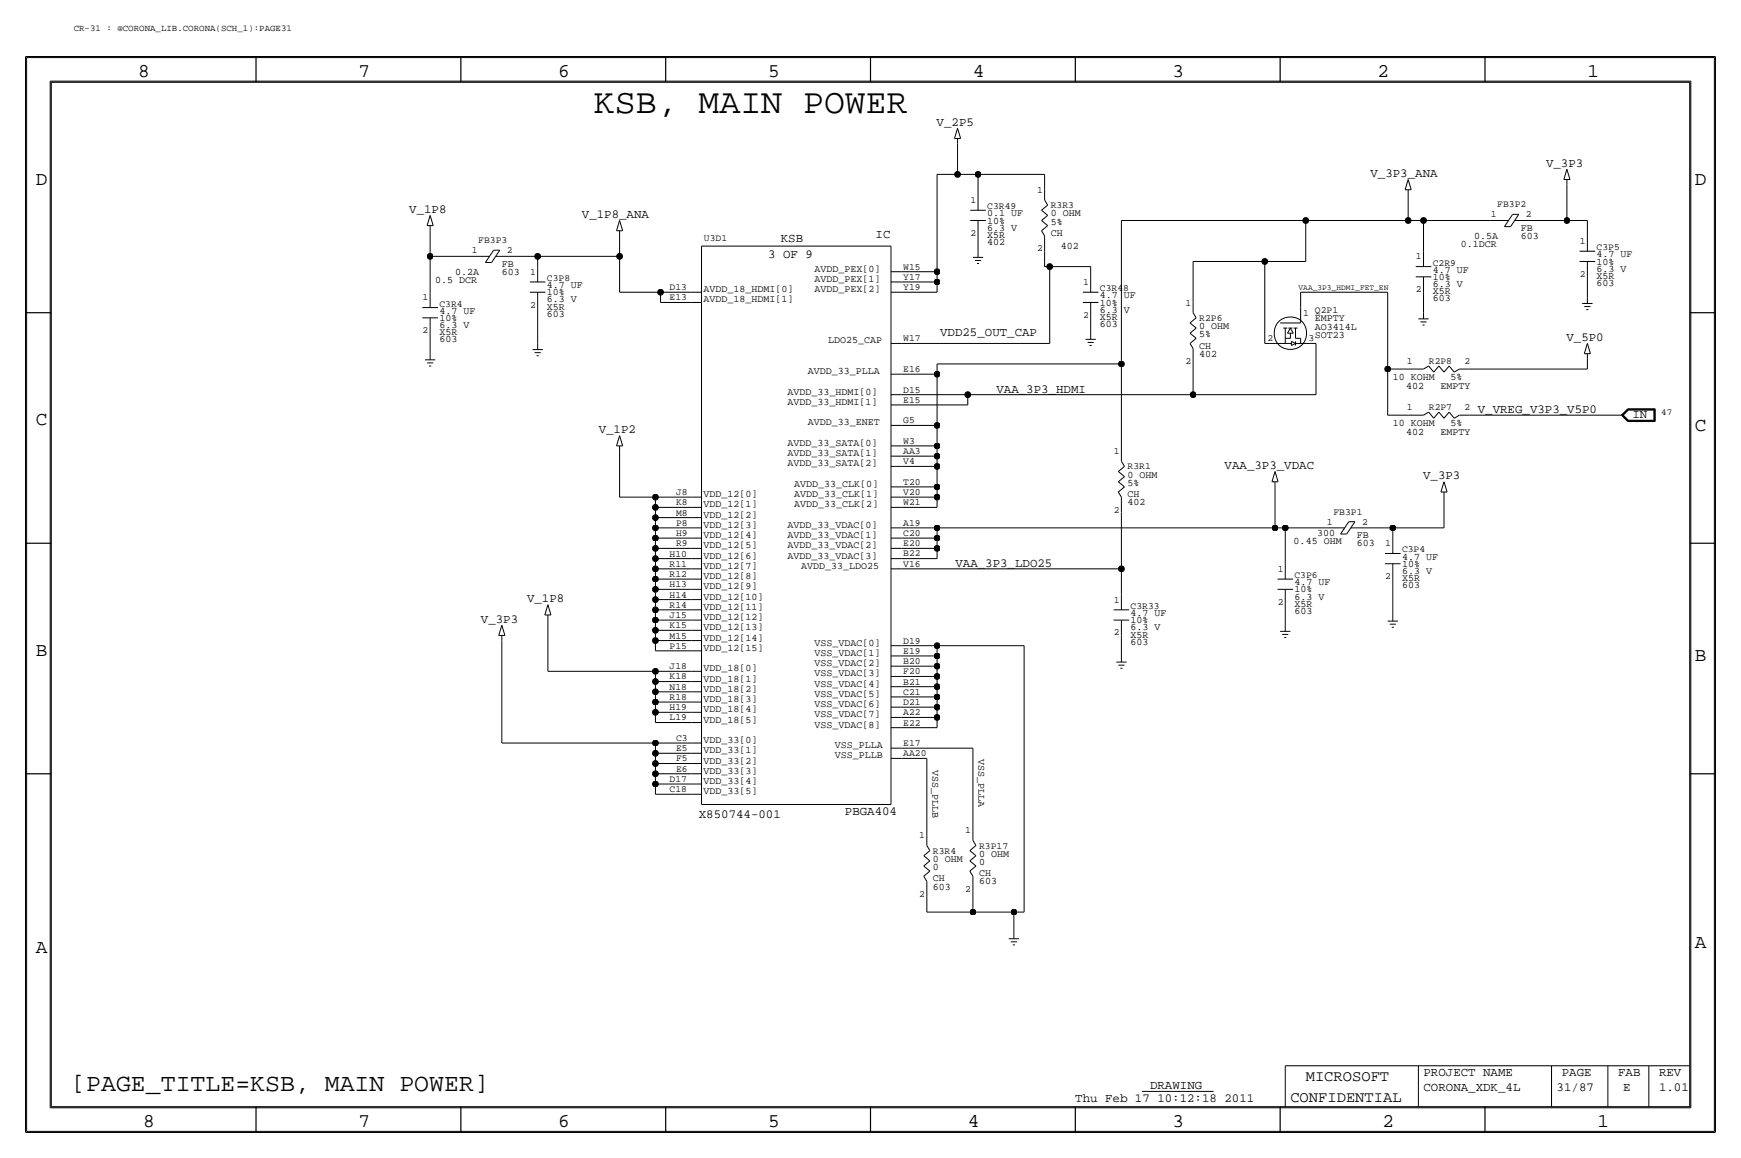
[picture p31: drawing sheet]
<svg xmlns="http://www.w3.org/2000/svg" width="432mm" height="287mm" viewBox="0 0 432 287" stroke-linecap="round" stroke-linejoin="round" font-family="sans-serif">
<defs><g id="words">
<text font-size="8.6" x="147.3" y="28">KSB, MAIN POWER</text>
<text font-size="6.2" x="17.7" y="270.6">[PAGE_TITLE=KSB, MAIN POWER]</text>
<g font-size="4.8">
<text x="34.3" y="19.1">8</text>
<text x="88.9" y="19.1">7</text>
<text x="138.4" y="19.1">6</text>
<text x="190.5" y="19.1">5</text>
<text x="241.3" y="19.1">4</text>
<text x="290.8" y="19.1">3</text>
<text x="341.6" y="19.1">2</text>
<text x="393.7" y="19.1">1</text>
<text x="8.9" y="45.8">D</text>
<text x="420.4" y="45.8">D</text>
<text x="8.9" y="105.5">C</text>
<text x="420.4" y="106.7">C</text>
<text x="8.9" y="162.6">B</text>
<text x="420.4" y="163.9">B</text>
<text x="8.9" y="236.3">A</text>
<text x="420.4" y="235">A</text>
<text x="35.5" y="279.4">8</text>
<text x="88.9" y="279.4">7</text>
<text x="138.4" y="279.4">6</text>
<text x="190.5" y="279.4">5</text>
<text x="240" y="279.4">4</text>
<text x="290.8" y="279.4">3</text>
<text x="342.9" y="279.4">2</text>
<text x="396.2" y="279.4">1</text>
</g>
<g font-size="3.8">
<text x="323.9" y="268">MICROSOFT</text>
<text x="320" y="273.1">CONFIDENTIAL</text>
</g>
<g font-size="3.1">
<text x="232.3" y="31.1">V_2P5</text>
<text x="383.4" y="41.3">V_3P3</text>
<text x="339.9" y="43.8">V_3P3_ANA</text>
<text x="101.5" y="52.7">V_1P8</text>
<text x="144.3" y="54">V_1P8_ANA</text>
<text x="193.7" y="59.9">KSB</text>
<text x="217.2" y="58.9">IC</text>
<text x="190.5" y="63.9">3 OF 9</text>
<text x="233.2" y="83.4">VDD25_OUT_CAP</text>
<text x="388.5" y="84.5">V_5P0</text>
<text x="247.1" y="97.3">VAA_3P3_HDMI</text>
<text x="148.5" y="107.3">V_1P2</text>
<text x="366.5" y="102.4">V_VREG_V3P3_V5P0</text>
<text x="404.9" y="103.7">IN</text>
<text x="303.7" y="116.2">VAA_3P3_VDAC</text>
<text x="353" y="118.8">V_3P3</text>
<text x="237" y="140.5">VAA_3P3_LDO25</text>
<text x="130.7" y="149.3">V_1P8</text>
<text x="119.3" y="154.3">V_3P3</text>
<text x="173.3" y="202.7">X850744-001</text>
<text x="209.5" y="202">PBGA404</text>
<text x="353.1" y="266.8">PROJECT NAME</text>
<text x="387.3" y="266.8">PAGE</text>
<text x="401.3" y="266.8">FAB</text>
<text x="411.5" y="266.8">REV</text>
<text x="266.7" y="273.1">Thu Feb 17 10:12:18 2011</text>
<text x="285.2" y="270.1">DRAWING</text>
<text x="353.1" y="270.6">CORONA_XDK_4L</text>
<text x="386.1" y="270.6">31/87</text>
<text x="402.6" y="270.6">E</text>
<text x="411.5" y="270.6">1.01</text>
</g>
<g font-size="2.5">
<text x="244.9" y="53.6">0.1 UF</text>
<text x="260.6" y="53.6">0 OHM</text>
<text x="244.9" y="59">X5R</text>
<text x="244.9" y="55.4">10%</text>
<text x="244.9" y="57.2">6.3 V</text>
<text x="260.6" y="55.7">5%</text>
<text x="260.6" y="58.5">CH</text>
<text x="365.7" y="59.2">0.5A</text>
<text x="377.2" y="57.2">FB</text>
<text x="377.2" y="59.2">603</text>
<text x="244.9" y="60.8">402</text>
<text x="263.1" y="61.8">402</text>
<text x="362.3" y="61.3">0.1DCR</text>
<text x="396" y="63.8">4.7 UF</text>
<text x="396" y="65.6">10%</text>
<text x="107.9" y="70.2">0.5 DCR</text>
<text x="112.9" y="68.1">0.2A</text>
<text x="124.5" y="68.1">603</text>
<text x="124.5" y="66.1">FB</text>
<text x="135.6" y="71.4">4.7 UF</text>
<text x="202" y="69.9">AVDD_PEX[1]</text>
<text x="202" y="67.3">AVDD_PEX[0]</text>
<text x="355.3" y="71.2">6.3 V</text>
<text x="355.3" y="67.6">4.7 UF</text>
<text x="355.3" y="69.4">10%</text>
<text x="396" y="69.1">X5R</text>
<text x="396" y="67.4">6.3 V</text>
<text x="396" y="70.9">603</text>
<text x="109" y="77.8">4.7 UF</text>
<text x="135.6" y="76.8">X5R</text>
<text x="135.6" y="73.2">10%</text>
<text x="135.6" y="75">6.3 V</text>
<text x="174.5" y="75">AVDD_18_HDMI[1]</text>
<text x="174.5" y="72.4">AVDD_18_HDMI[0]</text>
<text x="202" y="72.4">AVDD_PEX[2]</text>
<text x="272.8" y="74">4.7 UF</text>
<text x="272.8" y="77.5">6.3 V</text>
<text x="272.8" y="75.7">10%</text>
<text x="355.3" y="73">X5R</text>
<text x="355.3" y="74.7">603</text>
<text x="109" y="83.1">X5R</text>
<text x="109" y="79.6">10%</text>
<text x="109" y="81.3">6.3 V</text>
<text x="135.6" y="78.5">603</text>
<text x="272.8" y="81.1">603</text>
<text x="272.8" y="79.3">X5R</text>
<text x="297.4" y="81.6">0 OHM</text>
<text x="297.4" y="83.6">5%</text>
<text x="326.1" y="79.7">EMPTY</text>
<text x="326.1" y="83.8">SOT23</text>
<text x="326.1" y="81.8">AO3414L</text>
<text x="109" y="84.9">603</text>
<text x="205.4" y="85.1">LDO25_CAP</text>
<text x="297.4" y="88.4">402</text>
<text x="297.4" y="86.4">CH</text>
<text x="200.4" y="92.7">AVDD_33_PLLA</text>
<text x="345.4" y="94.3">10 KOHM</text>
<text x="359.8" y="94.3">5%</text>
<text x="195.3" y="97.8">AVDD_33_HDMI[0]</text>
<text x="195.3" y="100.4">AVDD_33_HDMI[1]</text>
<text x="348.8" y="96.3">402</text>
<text x="357.3" y="96.3">EMPTY</text>
<text x="200.4" y="105.4">AVDD_33_ENET</text>
<text x="345.4" y="105.7">10 KOHM</text>
<text x="348.8" y="107.7">402</text>
<text x="357.3" y="107.7">EMPTY</text>
<text x="359.8" y="105.7">5%</text>
<text x="195.3" y="113.1">AVDD_33_SATA[1]</text>
<text x="195.3" y="110.5">AVDD_33_SATA[0]</text>
<text x="195.3" y="115.6">AVDD_33_SATA[2]</text>
<text x="279.7" y="118.4">0 OHM</text>
<text x="174.5" y="123.2">VDD_12[0]</text>
<text x="174.5" y="125.8">VDD_12[1]</text>
<text x="197" y="120.7">AVDD_33_CLK[0]</text>
<text x="197" y="123.2">AVDD_33_CLK[1]</text>
<text x="197" y="125.8">AVDD_33_CLK[2]</text>
<text x="279.7" y="120.4">5%</text>
<text x="279.7" y="123.2">CH</text>
<text x="279.7" y="125.3">402</text>
<text x="174.5" y="130.8">VDD_12[3]</text>
<text x="174.5" y="128.3">VDD_12[2]</text>
<text x="195.3" y="130.8">AVDD_33_VDAC[0]</text>
<text x="174.5" y="135.9">VDD_12[5]</text>
<text x="174.5" y="133.4">VDD_12[4]</text>
<text x="195.3" y="135.9">AVDD_33_VDAC[2]</text>
<text x="195.3" y="133.4">AVDD_33_VDAC[1]</text>
<text x="320.9" y="134.9">0.45 OHM</text>
<text x="326.7" y="132.9">300</text>
<text x="336.6" y="135.4">603</text>
<text x="336.6" y="133.4">FB</text>
<text x="174.5" y="143.5">VDD_12[8]</text>
<text x="174.5" y="141">VDD_12[7]</text>
<text x="174.5" y="138.5">VDD_12[6]</text>
<text x="195.3" y="138.5">AVDD_33_VDAC[3]</text>
<text x="198.7" y="141">AVDD_33_LDO25</text>
<text x="347.7" y="140.5">10%</text>
<text x="347.7" y="142.3">6.3 V</text>
<text x="347.7" y="138.7">4.7 UF</text>
<text x="174.5" y="148.6">VDD_12[10]</text>
<text x="174.5" y="146.1">VDD_12[9]</text>
<text x="321.1" y="148.6">6.3 V</text>
<text x="321.1" y="146.9">10%</text>
<text x="321.1" y="145.1">4.7 UF</text>
<text x="347.7" y="145.8">603</text>
<text x="347.7" y="144.1">X5R</text>
<text x="174.5" y="153.7">VDD_12[12]</text>
<text x="174.5" y="151.2">VDD_12[11]</text>
<text x="280.4" y="152.7">4.7 UF</text>
<text x="280.4" y="154.5">10%</text>
<text x="321.1" y="152.2">603</text>
<text x="321.1" y="150.4">X5R</text>
<text x="174.5" y="161.3">VDD_12[15]</text>
<text x="174.5" y="158.8">VDD_12[14]</text>
<text x="174.5" y="156.3">VDD_12[13]</text>
<text x="202" y="160.1">VSS_VDAC[0]</text>
<text x="280.4" y="159.8">603</text>
<text x="280.4" y="158">X5R</text>
<text x="280.4" y="156.3">6.3 V</text>
<text x="174.5" y="166.4">VDD_18[0]</text>
<text x="202" y="167.7">VSS_VDAC[3]</text>
<text x="202" y="165.1">VSS_VDAC[2]</text>
<text x="202" y="162.6">VSS_VDAC[1]</text>
<text x="174.5" y="171.5">VDD_18[2]</text>
<text x="174.5" y="169">VDD_18[1]</text>
<text x="202" y="170.2">VSS_VDAC[4]</text>
<text x="202" y="172.8">VSS_VDAC[5]</text>
<text x="174.5" y="179.1">VDD_18[5]</text>
<text x="174.5" y="176.6">VDD_18[4]</text>
<text x="174.5" y="174">VDD_18[3]</text>
<text x="202" y="177.8">VSS_VDAC[7]</text>
<text x="202" y="175.3">VSS_VDAC[6]</text>
<text x="174.5" y="184.2">VDD_33[0]</text>
<text x="202" y="180.4">VSS_VDAC[8]</text>
<text x="207.1" y="185.5">VSS_PLLA</text>
<text x="174.5" y="191.8">VDD_33[3]</text>
<text x="174.5" y="189.3">VDD_33[2]</text>
<text x="174.5" y="186.7">VDD_33[1]</text>
<text x="207.1" y="188">VSS_PLLB</text>
<text x="231.2" y="190.8" transform="rotate(90 231.2 190.8)">VSS_PLLB</text>
<text x="242.7" y="188.3" transform="rotate(90 242.7 188.3)">VSS_PLLA</text>
<text x="174.5" y="194.4">VDD_33[4]</text>
<text x="174.5" y="196.9">VDD_33[5]</text>
<text x="231.4" y="215.7">0</text>
<text x="231.4" y="213.7">0 OHM</text>
<text x="242.8" y="214.4">0</text>
<text x="242.8" y="212.4">0 OHM</text>
<text x="231.4" y="220.5">603</text>
<text x="231.4" y="218.5">CH</text>
<text x="242.8" y="217.2">CH</text>
<text x="242.8" y="219.3">603</text>
</g>
<g font-size="2.4">
<text x="257.2" y="47.8">1</text>
<text x="240.7" y="50.3">1</text>
<text x="244.9" y="51.9">C3R49</text>
<text x="260.6" y="51.6">R3R3</text>
<text x="369.7" y="53.9">1</text>
<text x="371.3" y="51.4">FB3P2</text>
<text x="378.5" y="53.9">2</text>
<text x="174.6" y="59.6">U3D1</text>
<text x="240.7" y="58.5">2</text>
<text x="117" y="62.8">1</text>
<text x="118.6" y="60.2">FB3P3</text>
<text x="125.7" y="62.8">2</text>
<text x="257.2" y="62.3">2</text>
<text x="351.2" y="64.3">1</text>
<text x="355.3" y="65.8">C2R9</text>
<text x="391.8" y="60.5">1</text>
<text x="396" y="62">C3P5</text>
<text x="131.5" y="68.1">1</text>
<text x="135.6" y="69.6">C3P8</text>
<text x="166.1" y="71.9">D13</text>
<text x="224" y="71.9">Y19</text>
<text x="224" y="69.4">Y17</text>
<text x="224" y="66.8">W15</text>
<text x="268.6" y="70.7">1</text>
<text x="391.8" y="68.6">2</text>
<text x="104.8" y="74.5">1</text>
<text x="109" y="76">C3R4</text>
<text x="131.5" y="76.3">2</text>
<text x="166.1" y="74.5">E13</text>
<text x="272.8" y="72.2">C3R48</text>
<text x="294" y="75.7">1</text>
<text x="326.1" y="77.5">Q2P1</text>
<text x="351.2" y="72.4">2</text>
<text x="104.8" y="82.6">2</text>
<text x="268.6" y="78.8">2</text>
<text x="297.4" y="79.6">R2P6</text>
<text x="323.2" y="78.3">1</text>
<text x="224" y="84.6">W17</text>
<text x="314.4" y="84.6">2</text>
<text x="324.5" y="84.6">3</text>
<text x="224" y="92.2">E16</text>
<text x="294" y="90.2">2</text>
<text x="348.9" y="90.2">1</text>
<text x="354.4" y="90.2">R2P8</text>
<text x="363.2" y="90.2">2</text>
<text x="224" y="99.9">E15</text>
<text x="224" y="97.3">D15</text>
<text x="348.9" y="101.7">1</text>
<text x="354.4" y="101.7">R2P7</text>
<text x="363.2" y="101.7">2</text>
<text x="224" y="104.9">G5</text>
<text x="224" y="112.6">AA3</text>
<text x="224" y="110">W3</text>
<text x="276.2" y="112.6">1</text>
<text x="224" y="115.1">V4</text>
<text x="279.7" y="116.4">R3R1</text>
<text x="167.7" y="125.3">K8</text>
<text x="167.7" y="122.7">J8</text>
<text x="224" y="125.3">W21</text>
<text x="224" y="122.7">V20</text>
<text x="224" y="120.2">T20</text>
<text x="167.7" y="130.3">P8</text>
<text x="167.7" y="127.8">M8</text>
<text x="224" y="130.3">A19</text>
<text x="276.2" y="127.1">2</text>
<text x="329.1" y="130.1">1</text>
<text x="330.7" y="127.6">FB3P1</text>
<text x="337.8" y="130.1">2</text>
<text x="166.1" y="138">H10</text>
<text x="167.7" y="135.4">R9</text>
<text x="167.7" y="132.9">H9</text>
<text x="224" y="138">B22</text>
<text x="224" y="135.4">E20</text>
<text x="224" y="132.9">C20</text>
<text x="343.6" y="135.4">1</text>
<text x="347.7" y="137">C3P4</text>
<text x="166.1" y="143">R12</text>
<text x="166.1" y="140.5">R11</text>
<text x="224" y="140.5">V16</text>
<text x="316.9" y="141.8">1</text>
<text x="321.1" y="143.3">C3P6</text>
<text x="343.6" y="143.6">2</text>
<text x="166.1" y="148.1">H14</text>
<text x="166.1" y="145.6">H13</text>
<text x="276.2" y="149.4">1</text>
<text x="316.9" y="149.9">2</text>
<text x="166.1" y="155.7">K15</text>
<text x="166.1" y="153.2">J15</text>
<text x="166.1" y="150.7">R14</text>
<text x="280.4" y="150.9">C3R33</text>
<text x="166.1" y="160.8">P15</text>
<text x="166.1" y="158.3">M15</text>
<text x="224" y="159.6">D19</text>
<text x="276.2" y="157.5">2</text>
<text x="166.1" y="165.9">J18</text>
<text x="224" y="167.2">F20</text>
<text x="224" y="164.6">B20</text>
<text x="224" y="162.1">E19</text>
<text x="166.1" y="173.5">R18</text>
<text x="166.1" y="171">N18</text>
<text x="166.1" y="168.4">K18</text>
<text x="224" y="172.3">C21</text>
<text x="224" y="169.7">B21</text>
<text x="166.1" y="178.6">L19</text>
<text x="166.1" y="176.1">H19</text>
<text x="224" y="179.9">E22</text>
<text x="224" y="177.3">A22</text>
<text x="224" y="174.8">D21</text>
<text x="167.7" y="183.7">C3</text>
<text x="224" y="185">E17</text>
<text x="167.7" y="191.3">E6</text>
<text x="167.7" y="188.8">F5</text>
<text x="167.7" y="186.2">E5</text>
<text x="224" y="187.5">AA20</text>
<text x="166.1" y="196.4">C18</text>
<text x="166.1" y="193.8">D17</text>
<text x="228" y="207.8">1</text>
<text x="239.4" y="206.6">1</text>
<text x="231.4" y="211.6">R3R4</text>
<text x="242.8" y="210.4">R3P17</text>
<text x="239.4" y="221">2</text>
<text x="228" y="222.3">2</text>
</g>
<g font-size="2.3">
<text x="18.3" y="7.7">CR-31 : @CORONA_LIB.CORONA(SCH_1):PAGE31</text>
<text x="412" y="102.9">47</text>
</g>
<text font-size="2" x="322.1" y="71.9">VAA_3P3_HDMI_FET_EN</text>
</g></defs>
<!-- layer: Nets -->
<g fill="none" stroke="#000" stroke-width=".25">
<path d="M237.5 35.6v7.6zM106.7 57.2v6.4zM153.7 58.5v5.1zM232.4 43.2h5.1zM232.4 43.2v24.2zM237.5 43.2h5.1zM242.6 43.2v5.1zM242.6 58.5v3.8zM242.6 43.2h16.5zM259.1 43.2v3.8zM278.1 54.7h45.8zM278.1 54.7v35.5z"/>
<path d="M323.8 54.7h25.4zM323.8 54.7v10.1zM349.2 48.3v6.4zM349.2 54.7h3.9zM353.1 54.7h16.5zM353.1 54.7v7.6zM379.7 54.7h8.9zM388.6 45.8v8.9zM388.6 54.7h5.1zM393.7 54.7v3.8zM106.7 63.6v8.8zM106.7 63.6h10.1z"/>
<path d="M127 63.6h6.3zM133.3 76.3v8.8zM133.3 63.6h20.4zM133.3 63.6v2.5zM153.7 72.4h10.1zM153.7 63.6v8.8zM163.8 72.4v2.6zM163.8 75h7.6zM163.8 72.4h7.6zM223.5 67.4h8.9zM223.5 69.9h8.9zM223.5 72.4h8.9z"/>
<path d="M232.4 67.4v2.5zM232.4 69.9v2.5zM259.1 62.3v3.8zM259.1 66.1h1.3zM260.3 66.1h10.2zM260.3 66.1v19zM270.5 78.8v3.8zM270.5 66.1v2.5zM295.9 64.8h17.8zM295.9 64.8v10.2zM313.7 64.8h10.2zM313.7 64.8v20.3z"/>
<path d="M322.6 72.4h21.6zM322.6 72.4v3.9zM344.2 72.4v19.1zM353.1 72.4v5.1zM393.7 68.6v5.1zM106.7 82.6v5.1zM223.5 92.8h8.9zM223.5 97.8h16.5zM223.5 85.1h36.8zM232.4 90.2h45.7zM232.4 90.2v2.6zM232.4 92.8v12.7z"/>
<path d="M240 97.8h55.9zM240 97.8v2.6zM278.1 90.2v21.6zM295.9 97.8h30.5zM295.9 90.2v7.6zM313.7 85.1h1.3zM325.1 85.1h1.3zM326.4 85.1v12.7zM344.2 91.5v11.4zM344.2 91.5h5zM364.5 91.5h29.2zM393.7 89v2.5z"/>
<path d="M153.7 111.8v11.4zM223.5 105.5h8.9zM223.5 110.5h8.9zM223.5 115.6h8.9zM223.5 113.1h8.9zM223.5 100.4h16.5zM232.4 105.5v5zM232.4 110.5v2.6zM232.4 113.1v2.5zM232.4 115.6v5.1zM344.2 102.9h5zM364.5 102.9h35.5z"/>
<path d="M153.7 123.2h8.9zM162.6 123.2h8.9zM162.6 123.2v2.6zM162.6 125.8h8.9zM162.6 125.8v2.5zM162.6 128.3h8.9zM162.6 128.3v2.6zM162.6 130.9h8.9zM162.6 130.9v2.5zM162.6 133.4h8.9zM162.6 133.4v2.5zM162.6 135.9h8.9z"/>
<path d="M162.6 135.9v2.6zM162.6 138.5h8.9zM162.6 138.5v2.5zM223.5 123.2h8.9zM223.5 133.4h8.9zM223.5 135.9h8.9zM223.5 138.5h8.9zM223.5 120.7h8.9zM223.5 125.8h8.9zM223.5 130.9h8.9zM232.4 120.7v2.5zM232.4 123.2v2.6z"/>
<path d="M232.4 130.9h83.8zM232.4 130.9v2.5zM232.4 133.4v2.5zM232.4 135.9v2.6zM278.1 127.1v13.9zM316.2 120.7v10.2zM316.2 130.9h2.6zM318.8 130.9h10.1zM318.8 130.9v8.9zM339.1 130.9h6.3zM345.4 130.9h12.7zM345.4 130.9v2.5z"/>
<path d="M358.1 123.2v7.7zM124.5 158.8v25.4zM135.9 153.7v12.7zM162.6 141h8.9zM162.6 141v2.6zM162.6 143.6h8.9zM162.6 143.6v2.5zM162.6 146.1h8.9zM162.6 146.1v2.5zM162.6 148.6h8.9zM162.6 148.6v2.6zM162.6 151.2h8.9z"/>
<path d="M162.6 151.2v2.5zM162.6 153.7h8.9zM162.6 153.7v2.6zM162.6 156.3h8.9zM162.6 156.3v2.5zM162.6 158.8h8.9zM162.6 158.8v2.5zM223.5 141h54.6zM278.1 157.5v5.1zM278.1 141v6.4zM318.8 149.9v5.1zM345.4 143.6v8.9z"/>
<path d="M135.9 166.4h26.7zM162.6 166.4h8.9zM162.6 166.4v2.6zM162.6 169h8.9zM162.6 169v2.5zM162.6 171.5h8.9zM162.6 171.5v2.5zM162.6 174h8.9zM162.6 174v2.6zM162.6 176.6h8.9zM162.6 176.6v2.5zM162.6 179.1h8.9z"/>
<path d="M162.6 161.3h8.9zM223.5 160.1h8.9zM223.5 162.6h8.9zM223.5 165.2h8.9zM223.5 167.7h8.9zM223.5 170.2h8.9zM223.5 172.8h8.9zM223.5 175.3h8.9zM223.5 177.9h8.9zM232.4 160.1h21.6zM232.4 160.1v2.5zM232.4 162.6v2.6z"/>
<path d="M232.4 165.2v2.5zM232.4 167.7v2.5zM232.4 170.2v2.6zM232.4 172.8v2.5zM232.4 175.3v2.6zM232.4 177.9v2.5zM254 160.1v66zM124.5 184.2h38.1zM162.6 184.2h8.9zM162.6 184.2v2.5zM162.6 186.7h8.9zM162.6 186.7v2.6z"/>
<path d="M162.6 189.3h8.9zM162.6 189.3v2.5zM162.6 191.8h8.9zM162.6 191.8v2.6zM162.6 194.4h8.9zM162.6 194.4v2.5zM162.6 196.9h8.9zM223.5 180.4h8.9zM223.5 185.5h17.8zM223.5 188h6.4zM229.9 188v19.1zM241.3 185.5v20.3z"/>
<path d="M229.9 226.1h11.4zM229.9 222.3v3.8zM241.3 226.1h10.2zM241.3 221v5.1zM251.5 226.1v5.1zM251.5 226.1h2.5z"/>
</g>
<g fill="#000" stroke="#000" stroke-width=".25">
<circle cx="237.5" cy="43.2" r=".72"/>
<circle cx="242.6" cy="43.2" r=".72"/>
<circle cx="323.9" cy="54.7" r=".72"/>
<circle cx="349.3" cy="54.7" r=".72"/>
<circle cx="353.1" cy="54.7" r=".72"/>
<circle cx="388.6" cy="54.7" r=".72"/>
<circle cx="106.7" cy="63.6" r=".72"/>
<circle cx="133.3" cy="63.6" r=".72"/>
<circle cx="153.7" cy="63.6" r=".72"/>
<circle cx="163.8" cy="72.4" r=".72"/>
<circle cx="232.4" cy="67.4" r=".72"/>
<circle cx="232.4" cy="69.9" r=".72"/>
<circle cx="260.4" cy="66.1" r=".72"/>
<circle cx="313.7" cy="64.8" r=".72"/>
<circle cx="232.4" cy="92.8" r=".72"/>
<circle cx="240" cy="97.8" r=".72"/>
<circle cx="278.1" cy="90.2" r=".72"/>
<circle cx="295.9" cy="97.8" r=".72"/>
<circle cx="344.2" cy="91.5" r=".72"/>
<circle cx="232.4" cy="110.5" r=".72"/>
<circle cx="232.4" cy="105.5" r=".72"/>
<circle cx="232.4" cy="113.1" r=".72"/>
<circle cx="232.4" cy="115.6" r=".72"/>
<circle cx="162.6" cy="135.9" r=".72"/>
<circle cx="162.6" cy="130.9" r=".72"/>
<circle cx="162.6" cy="128.3" r=".72"/>
<circle cx="162.6" cy="125.8" r=".72"/>
<circle cx="162.6" cy="138.5" r=".72"/>
<circle cx="162.6" cy="133.4" r=".72"/>
<circle cx="162.6" cy="123.2" r=".72"/>
<circle cx="232.4" cy="130.9" r=".72"/>
<circle cx="232.4" cy="120.7" r=".72"/>
<circle cx="232.4" cy="135.9" r=".72"/>
<circle cx="232.4" cy="133.4" r=".72"/>
<circle cx="232.4" cy="123.2" r=".72"/>
<circle cx="316.2" cy="130.9" r=".72"/>
<circle cx="318.8" cy="130.9" r=".72"/>
<circle cx="345.4" cy="130.9" r=".72"/>
<circle cx="162.6" cy="158.8" r=".72"/>
<circle cx="162.6" cy="156.3" r=".72"/>
<circle cx="162.6" cy="151.2" r=".72"/>
<circle cx="162.6" cy="146.1" r=".72"/>
<circle cx="162.6" cy="141" r=".72"/>
<circle cx="162.6" cy="153.7" r=".72"/>
<circle cx="162.6" cy="148.6" r=".72"/>
<circle cx="162.6" cy="143.6" r=".72"/>
<circle cx="278.1" cy="141" r=".72"/>
<circle cx="162.6" cy="171.5" r=".72"/>
<circle cx="162.6" cy="176.6" r=".72"/>
<circle cx="162.6" cy="174" r=".72"/>
<circle cx="162.6" cy="166.4" r=".72"/>
<circle cx="162.6" cy="169" r=".72"/>
<circle cx="232.4" cy="177.9" r=".72"/>
<circle cx="232.4" cy="175.3" r=".72"/>
<circle cx="232.4" cy="170.2" r=".72"/>
<circle cx="232.4" cy="167.7" r=".72"/>
<circle cx="232.4" cy="162.6" r=".72"/>
<circle cx="232.4" cy="160.1" r=".72"/>
<circle cx="232.4" cy="165.2" r=".72"/>
<circle cx="232.4" cy="172.8" r=".72"/>
<circle cx="162.6" cy="194.4" r=".72"/>
<circle cx="162.6" cy="191.8" r=".72"/>
<circle cx="162.6" cy="189.3" r=".72"/>
<circle cx="162.6" cy="184.2" r=".72"/>
<circle cx="162.6" cy="186.7" r=".72"/>
<circle cx="241.3" cy="226.1" r=".72"/>
<circle cx="251.5" cy="226.1" r=".72"/>
</g>
<!-- layer: Components -->
<g fill="none" stroke="#000" stroke-width=".25">
<path d="M236.7 34.3h1.6zM237.5 31.8l-.8 2.5zM237.5 34.3v1.3zM237.5 31.8l.8 2.5zM105.9 55.9h1.5zM106.7 55.9v1.3zM106.7 53.4l.7 2.5zM106.7 53.4l-.8 2.5zM152.9 57.2h1.5zM153.7 54.7l-.8 2.5zM153.7 57.2v1.3zM153.7 54.7l.7 2.5z"/>
<path d="M240.6 52.1h3.9zM240.6 54.7h3.9zM242.6 54.7v3.8zM242.6 48.3v3.8zM258.3 57.2l1.5-1.3zM258.3 54.7l1.5-1.3zM258.3 54.7l1.5 1.2zM258.3 52.1l1.5 1.3zM258.3 52.1l1.5-1.2zM258.3 57.2l.8 1.3zM259.1 58.5v3.8zM259.1 49.6l.7 1.3z"/>
<path d="M259.1 47v2.6zM348.5 47h1.5zM349.2 44.5l-.7 2.5zM349.2 47v1.3zM349.2 44.5l.8 2.5zM369.6 54.7h4.5zM373.1 56.2h1.5zM375.2 53.1h1.5zM375.2 53.1l-2.1 3.1zM375.7 54.7h4zM376.7 53.1l-2 3.1zM387.9 44.5h1.5z"/>
<path d="M388.6 42l-.7 2.5zM388.6 44.5v1.3zM388.6 42l.8 2.5zM393.7 58.5v3.8zM104.7 76.3h3.9zM104.7 78.8h3.9zM106.7 78.8v3.8zM106.7 72.4v3.9zM116.8 63.6h4.6zM120.4 65.1h1.5zM122.4 62h1.6zM122.4 62l-2 3.1z"/>
<path d="M122.9 63.6h4.1zM124 62l-2.1 3.1zM131.4 69.9h3.9zM131.4 72.4h3.9zM133.3 72.4v3.9zM133.3 66.1v3.8zM171.4 75h2.6zM171.4 72.4h2.6zM174 61v138.4zM174 61h47zM221 67.4h2.5zM221 69.9h2.5z"/>
<path d="M221 72.4h2.5zM221 61v138.4zM241.3 63.8h2.5zM241.8 64.6h1.5zM242.3 65.3h.5zM242.6 62.3v1.5zM268.6 72.4h3.8zM268.6 75h3.8zM270.5 75v3.8zM270.5 68.6v3.8zM295.9 77.5l.8 1.3zM295.9 75v2.5z"/>
<path d="M322.6 76.3v3.8zM351.1 66.1h3.9zM351.1 68.6h3.9zM351.8 79h2.5zM352.3 79.8h1.5zM353.1 77.5v1.5zM353.1 68.6v3.8zM353.1 62.3v3.8zM391.8 62.3h3.8zM391.8 64.8h3.8zM392.4 75.2h2.6zM392.9 76h1.6z"/>
<path d="M393.4 76.8h.6zM393.7 64.8v3.8zM393.7 73.7v1.5zM105.4 89.2h2.6zM105.9 90h1.5zM106.4 90.7h.5zM106.7 87.7v1.5zM132.1 86.7h2.5zM132.6 87.4h1.5zM133.1 88.2h.5zM133.3 85.1v1.6zM221 85.1h2.5z"/>
<path d="M221 92.8h2.5zM221 97.8h2.5zM269.2 84.1h2.6zM269.7 84.9h1.6zM270.3 85.6h.5zM270.5 82.6v1.5zM295.1 85.1l.8 1.3zM295.1 85.1l1.6-1.2zM295.1 82.6l1.6-1.3zM295.1 82.6l1.6 1.3zM295.1 80.1l1.6 1.2zM295.1 80.1l1.6-1.3z"/>
<path d="M295.9 86.4v3.8zM315 85.1h5.3zM317.5 80.1h5.1zM318.3 81.3h1zM318.8 81.3v3.8zM318.8 83.9h1.2zM319.3 82.6h1.5zM319.5 81.3h1zM320 81.3l.8 1.3zM320 82.6v1.3zM320 81.3l-.7 1.3zM320.3 85.6l1-.5z"/>
<path d="M320.3 84.6v1zM320.3 84.6l1 .5zM320.8 81.3h1zM321.3 85.1h3.8zM321.3 83.9h1.3zM321.3 81.3v2.6zM321.3 84.6v1zM322.6 83.9v1.2zM349.2 91.5h3.9zM352.8 80.6h.5zM353.1 91.5l1.2-.8zM354.3 90.7l1.3 1.6z"/>
<path d="M356.9 90.7l1.2 1.6zM356.9 90.7l-1.3 1.6zM359.4 90.7l-1.3 1.6zM359.4 90.7l1.3 1.6zM360.7 92.3l1.2-.8zM361.9 91.5h2.6zM392.9 87.7h1.6zM393.7 85.1l-.8 2.6zM393.7 87.7v1.3zM393.7 85.1l.8 2.6zM152.9 110.5h1.5zM153.7 108l-.8 2.5z"/>
<path d="M153.7 110.5v1.3zM153.7 108l.7 2.5zM221 100.4h2.5zM221 105.5h2.5zM221 110.5h2.5zM221 113.1h2.5zM221 115.6h2.5zM277.4 119.4l1.5-1.2zM277.4 119.4l1.5 1.3zM277.4 116.9l1.5 1.3zM277.4 116.9l1.5-1.3zM278.1 114.4l.8 1.2z"/>
<path d="M278.1 111.8v2.6zM315.5 119.4h1.5zM316.2 116.9l-.7 2.5zM316.2 119.4v1.3zM316.2 116.9l.8 2.5zM349.2 102.9h3.9zM353.1 102.9l1.2-.7zM354.3 102.2l1.3 1.5zM356.9 102.2l1.2 1.5zM356.9 102.2l-1.3 1.5zM358.1 119.4l-.7 2.6zM358.1 119.4l.8 2.6z"/>
<path d="M359.4 102.2l-1.3 1.5zM359.4 102.2l1.3 1.5zM360.7 103.7l1.2-.8zM361.9 102.9h2.6zM400 102.9h2.6zM402.1 102.9l1.6 1.6zM402.1 102.9l1.6-1.6zM402.3 102.9l1.5-1.5zM402.3 102.9l1.5 1.5zM402.4 102.9l1.4 1.4zM402.4 102.9l1.4-1.4zM402.6 102.9l1.3 1.3z"/>
<path d="M403.7 101.3h6.8zM403.7 104.5h6.8zM403.8 101.4h6.6zM403.8 104.4h6.6zM403.8 101.5h6.5zM403.8 104.3h6.5zM403.9 101.7l-1.3 1.2zM403.9 104.2h6.3zM403.9 101.7h6.3zM410.2 101.7v2.5zM410.3 101.5v2.8zM410.4 101.4v3z"/>
<path d="M410.5 101.3v3.2zM171.4 138.5h2.6zM171.4 135.9h2.6zM171.4 133.4h2.6zM171.4 130.9h2.6zM171.4 128.3h2.6zM171.4 123.2h2.6zM171.4 125.8h2.6zM221 120.7h2.5zM221 123.2h2.5zM221 125.8h2.5zM221 130.9h2.5z"/>
<path d="M221 135.9h2.5zM221 133.4h2.5zM221 138.5h2.5zM277.4 122l1.5-1.3zM277.4 122l.7 1.2zM278.1 123.2v3.9zM318.8 139.8v3.8zM328.9 130.9h4.6zM332.5 132.4h1.5zM334.5 129.3h1.5zM334.5 129.3l-2 3.1zM335 130.9h4.1z"/>
<path d="M336 129.3l-2 3.1zM343.5 137.2h3.9zM343.5 139.8h3.9zM345.4 139.8v3.8zM345.4 133.4v3.8zM357.4 122h1.5zM358.1 122v1.2zM123.7 157.5h1.5zM124.5 155l-.8 2.5zM124.5 157.5v1.3zM124.5 155l.7 2.5zM135.1 152.5h1.6z"/>
<path d="M135.9 152.5v1.2zM135.9 149.9l.8 2.6zM135.9 149.9l-.8 2.6zM171.4 158.8h2.6zM171.4 156.3h2.6zM171.4 153.7h2.6zM171.4 151.2h2.6zM171.4 148.6h2.6zM171.4 146.1h2.6zM171.4 143.6h2.6zM171.4 141h2.6zM221 141h2.5z"/>
<path d="M276.2 151.2h3.9zM276.2 153.7h3.9zM278.1 153.7v3.8zM278.1 147.4v3.8zM316.8 143.6h3.9zM316.8 146.1h3.9zM317.5 156.5h2.5zM318 157.3h1.5zM318.5 158h.5zM318.8 155v1.5zM318.8 146.1v3.8zM344.2 154h2.5z"/>
<path d="M344.7 154.7h1.5zM345.2 155.5h.5zM345.4 152.5v1.5zM171.4 179.1h2.6zM171.4 176.6h2.6zM171.4 171.5h2.6zM171.4 174h2.6zM171.4 169h2.6zM171.4 166.4h2.6zM171.4 161.3h2.6zM221 162.6h2.5zM221 160.1h2.5z"/>
<path d="M221 170.2h2.5zM221 167.7h2.5zM221 165.2h2.5zM221 175.3h2.5zM221 172.8h2.5zM221 177.9h2.5zM276.9 164.1h2.5zM277.4 164.9h1.5zM277.9 165.7h.5zM278.1 162.6v1.5zM171.4 194.4h2.6zM171.4 189.3h2.6z"/>
<path d="M171.4 191.8h2.6zM171.4 186.7h2.6zM171.4 184.2h2.6zM171.4 196.9h2.6zM174 199.4h47zM221 180.4h2.5zM221 188h2.5zM221 185.5h2.5zM229.1 217.2l.8 1.3zM229.1 217.2l1.5-1.2zM229.1 214.7l1.5-1.3zM229.1 214.7l1.5 1.3z"/>
<path d="M229.1 212.1l1.5 1.3zM229.1 212.1l1.5-1.2zM229.9 218.5v3.8zM229.9 209.6l.7 1.3zM229.9 207.1v2.5zM240.5 216l1.6-1.3zM240.5 213.4l1.6-1.3zM240.5 216l.8 1.2zM240.5 213.4l1.6 1.3zM240.5 210.9l1.6 1.2zM240.5 210.9l1.6-1.3zM241.3 217.2v3.8z"/>
<path d="M241.3 208.3l.8 1.3zM241.3 205.8v2.5zM250.2 232.7h2.5zM250.7 233.5h1.5zM251.2 234.2h.5zM251.5 231.2v1.5zM283.2 270.6h17.8z"/>
<circle cx="320" cy="82.6" r="4"/>
</g>
<!-- layer: Page Border and Title Block -->
<g fill="none" stroke="#000" stroke-width=".3">
<path d="M6.3 14v266.7zM6.4 14h419zM63.5 14v6.4zM114.3 14v6.4zM165.1 14v6.4zM215.9 14v6.4zM266.7 14v6.4zM317.5 14v6.4zM368.3 14v6.4zM425.4 14v266.7zM12.7 20.4h406.4zM12.7 20.4v254z"/>
<path d="M419.1 20.4v254zM6.3 77.5h6.4zM419.1 77.5h6.3zM6.3 134.7h6.4zM419.1 134.7h6.3zM6.3 191.8h6.4zM419.1 191.8h6.3zM12.7 274.4h406.4zM63.5 274.4v6.3zM114.3 274.4v6.3zM165.1 274.4v6.3zM215.9 274.4v6.3z"/>
<path d="M266.7 274.4v6.3zM317.5 274.4v6.3zM368.3 274.4v6.3zM6.4 280.7h419z"/>
</g>
<g fill="none" stroke="#000" stroke-width=".25">
<path d="M6.6 14.3h418.6zM6.6 14.3v266.2zM425.2 14.3v266.2zM12.4 20.1v254.5zM12.4 20.1h407zM419.4 20.1v254.5zM12.4 274.6h407zM318.8 264.2v10.2zM318.8 264.2h100.3zM351.8 264.2v10.2zM384.8 264.2v10.2zM398.8 264.2v10.2z"/>
<path d="M408.9 264.2v10.2zM6.6 280.5h418.6z"/>
</g>
<use href="#words"/>
</svg>
